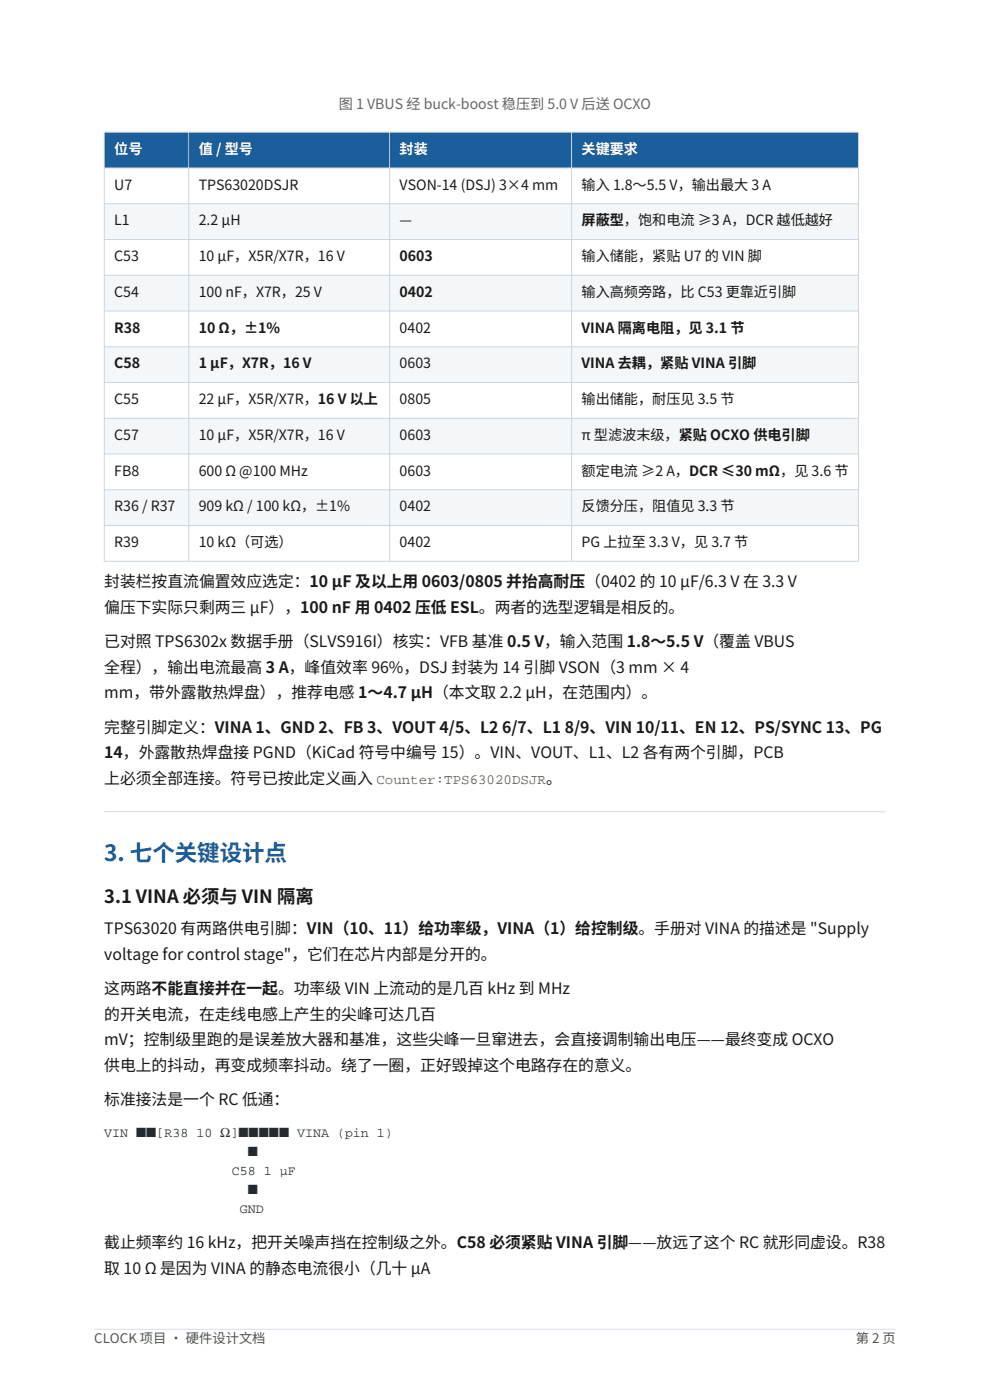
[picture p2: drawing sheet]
<svg xmlns="http://www.w3.org/2000/svg" width="210mm" height="297mm" viewBox="0 0 210 297" stroke-linecap="round" stroke-linejoin="round" font-family="sans-serif">
<defs><g id="words">
<text font-size="4.8" fill="#1a5f9c" x="22.1" y="182.6">3. 七个关键设计点</text>
<text font-size="3.9" fill="#1a1a1a" x="22.1" y="191.6">3.1 VINA 必须与 VIN 隔离</text>
<g font-size="3.4" fill="#1a1a1a">
<text x="22.1" y="124.5">封装栏按直流偏置效应选定：10 µF 及以上用 0603/0805 并抬高耐压（0402 的 10 µF/6.3 V 在 3.3 V</text>
<text x="22.1" y="130">偏压下实际只剩两三 µF），100 nF 用 0402 压低 ESL。两者的选型逻辑是相反的。</text>
<text x="22.1" y="137.2">已对照 TPS6302x 数据手册（SLVS916I）核实：VFB 基准 0.5 V，输入范围 1.8～5.5 V（覆盖 VBUS</text>
<text x="22.1" y="142.7">全程），输出电流最高 3 A，峰值效率 96%，DSJ 封装为 14 引脚 VSON（3 mm × 4</text>
<text x="22.1" y="148.2">mm，带外露散热焊盘），推荐电感 1～4.7 µH（本文取 2.2 µH，在范围内）。</text>
<text x="22.1" y="155.4">完整引脚定义：VINA 1、GND 2、FB 3、VOUT 4/5、L2 6/7、L1 8/9、VIN 10/11、EN 12、PS/SYNC 13、PG</text>
<text x="22.1" y="160.9">14，外露散热焊盘接 PGND（KiCad 符号中编号 15）。VIN、VOUT、L1、L2 各有两个引脚，PCB</text>
<text x="22.1" y="166.3">上必须全部连接。符号已按此定义画入 Counter:TPS63020DSJR。</text>
<text x="22.1" y="198.1">TPS63020 有两路供电引脚：VIN（10、11）给功率级，VINA（1）给控制级。手册对 VINA 的描述是 &quot;Supply</text>
<text x="22.1" y="203.6">voltage for control stage&quot;，它们在芯片内部是分开的。</text>
<text x="22.1" y="210.8">这两路不能直接并在一起。功率级 VIN 上流动的是几百 kHz 到 MHz</text>
<text x="22.1" y="216.3">的开关电流，在走线电感上产生的尖峰可达几百</text>
<text x="22.1" y="221.8">mV；控制级里跑的是误差放大器和基准，这些尖峰一旦窜进去，会直接调制输出电压——最终变成 OCXO</text>
<text x="22.1" y="227.2">供电上的抖动，再变成频率抖动。绕了一圈，正好毁掉这个电路存在的意义。</text>
<text x="22.1" y="234.5">标准接法是一个 RC 低通：</text>
<text x="22.1" y="264.8">截止频率约 16 kHz，把开关噪声挡在控制级之外。C58 必须紧贴 VINA 引脚——放远了这个 RC 就形同虚设。R38</text>
<text x="22.1" y="270.3">取 10 Ω 是因为 VINA 的静态电流很小（几十 µA</text>
</g>
<text font-size="3" fill="#666" x="71.9" y="23.1">图 1 VBUS 经 buck-boost 稳压到 5.0 V 后送 OCXO</text>
<g font-size="3" fill="#fff">
<text x="24.2" y="32.6">位号</text>
<text x="42.2" y="32.6">值 / 型号</text>
<text x="84.8" y="32.6">封装</text>
<text x="123.4" y="32.6">关键要求</text>
</g>
<g font-size="3" fill="#1a1a1a">
<text x="24.2" y="40.2">U7</text>
<text x="42.2" y="40.2">TPS63020DSJR</text>
<text x="84.8" y="40.2">VSON-14 (DSJ) 3×4 mm</text>
<text x="123.4" y="40.2">输入 1.8～5.5 V，输出最大 3 A</text>
<text x="24.2" y="47.8">L1</text>
<text x="42.2" y="47.8">2.2 µH</text>
<text x="84.8" y="47.8">—</text>
<text x="123.4" y="47.8">屏蔽型，饱和电流 ≥3 A，DCR 越低越好</text>
<text x="24.2" y="55.4">C53</text>
<text x="42.2" y="55.4">10 µF，X5R/X7R，16 V</text>
<text x="84.8" y="55.4">0603</text>
<text x="123.4" y="55.4">输入储能，紧贴 U7 的 VIN 脚</text>
<text x="24.2" y="63">C54</text>
<text x="42.2" y="63">100 nF，X7R，25 V</text>
<text x="84.8" y="63">0402</text>
<text x="123.4" y="63">输入高频旁路，比 C53 更靠近引脚</text>
<text x="24.2" y="70.6">R38</text>
<text x="42.2" y="70.6">10 Ω，±1%</text>
<text x="84.8" y="70.6">0402</text>
<text x="123.4" y="70.6">VINA 隔离电阻，见 3.1 节</text>
<text x="24.2" y="78.1">C58</text>
<text x="42.2" y="78.1">1 µF，X7R，16 V</text>
<text x="84.8" y="78.1">0603</text>
<text x="123.4" y="78.1">VINA 去耦，紧贴 VINA 引脚</text>
<text x="24.2" y="85.7">C55</text>
<text x="42.2" y="85.7">22 µF，X5R/X7R，16 V 以上</text>
<text x="84.8" y="85.7">0805</text>
<text x="123.4" y="85.7">输出储能，耐压见 3.5 节</text>
<text x="24.2" y="93.3">C57</text>
<text x="42.2" y="93.3">10 µF，X5R/X7R，16 V</text>
<text x="84.8" y="93.3">0603</text>
<text x="123.4" y="93.3">π 型滤波末级，紧贴 OCXO 供电引脚</text>
<text x="24.2" y="100.9">FB8</text>
<text x="42.2" y="100.9">600 Ω @100 MHz</text>
<text x="84.8" y="100.9">0603</text>
<text x="123.4" y="100.9">额定电流 ≥2 A，DCR ≤30 mΩ，见 3.6 节</text>
<text x="24.2" y="108.5">R36 / R37</text>
<text x="42.2" y="108.5">909 kΩ / 100 kΩ，±1%</text>
<text x="84.8" y="108.5">0402</text>
<text x="123.4" y="108.5">反馈分压，阻值见 3.3 节</text>
<text x="24.2" y="116.1">R39</text>
<text x="42.2" y="116.1">10 kΩ（可选）</text>
<text x="84.8" y="116.1">0402</text>
<text x="123.4" y="116.1">PG 上拉至 3.3 V，见 3.7 节</text>
</g>
<g font-size="2.8" fill="#22333f">
<text x="22.1" y="241.2">VIN ■■[R38 10 Ω]■■■■■ VINA (pin 1)</text>
<text x="52.6" y="245.2">■</text>
<text x="49.2" y="249.3">C58 1 µF</text>
<text x="50.9" y="257.4">GND</text>
<text x="52.6" y="253.3">■</text>
</g>
<g font-size="2.8" fill="#555">
<text x="20" y="285">CLOCK 项目 · 硬件设计文档</text>
<text x="181.5" y="285">第 2 页</text>
</g>
</g></defs>
<path d="M20 282h170" fill="none" stroke="#d5dee7" stroke-width=".21"/>
<path d="M22.1 28.1h160v7.5h-160z" fill-rule="evenodd" fill="#1a5f9c"/>
<path d="M22.1 35.6h160v7.6h-160z" fill-rule="evenodd" fill="#fff"/>
<path d="M22.1 43.2h160v7.6h-160z" fill-rule="evenodd" fill="#f4f7fa"/>
<path d="M22.1 50.8h160v7.6h-160z" fill-rule="evenodd" fill="#fff"/>
<path d="M22.1 58.4h160v7.6h-160z" fill-rule="evenodd" fill="#f4f7fa"/>
<path d="M22.1 66h160v7.6h-160z" fill-rule="evenodd" fill="#fff"/>
<path d="M22.1 73.6h160v7.5h-160z" fill-rule="evenodd" fill="#f4f7fa"/>
<path d="M22.1 81.1h160v7.6h-160z" fill-rule="evenodd" fill="#fff"/>
<path d="M22.1 88.7h160v7.6h-160z" fill-rule="evenodd" fill="#f4f7fa"/>
<path d="M22.1 96.3h160v7.6h-160z" fill-rule="evenodd" fill="#fff"/>
<path d="M22.1 103.9h160v7.6h-160z" fill-rule="evenodd" fill="#f4f7fa"/>
<path d="M22.1 111.5h160v7.6h-160z" fill-rule="evenodd" fill="#fff"/>
<g fill="none" stroke="#c9d6e2" stroke-width=".21">
<path d="M22.1 28.1h160v91h-160zM22.1 35.6h160M40 28.1v91M82.7 28.1v91M121.2 28.1v91M22.1 43.2h160M22.1 50.8h160M22.1 58.4h160M22.1 66h160M22.1 73.6h160M22.1 81.1h160M22.1 88.7h160"/>
<path d="M22.1 96.3h160M22.1 103.9h160M22.1 111.5h160"/>
</g>
<path d="M22.1 172.2h165.8" fill="none" stroke="#d5dee7" stroke-width=".21"/>
<use href="#words"/>
</svg>
